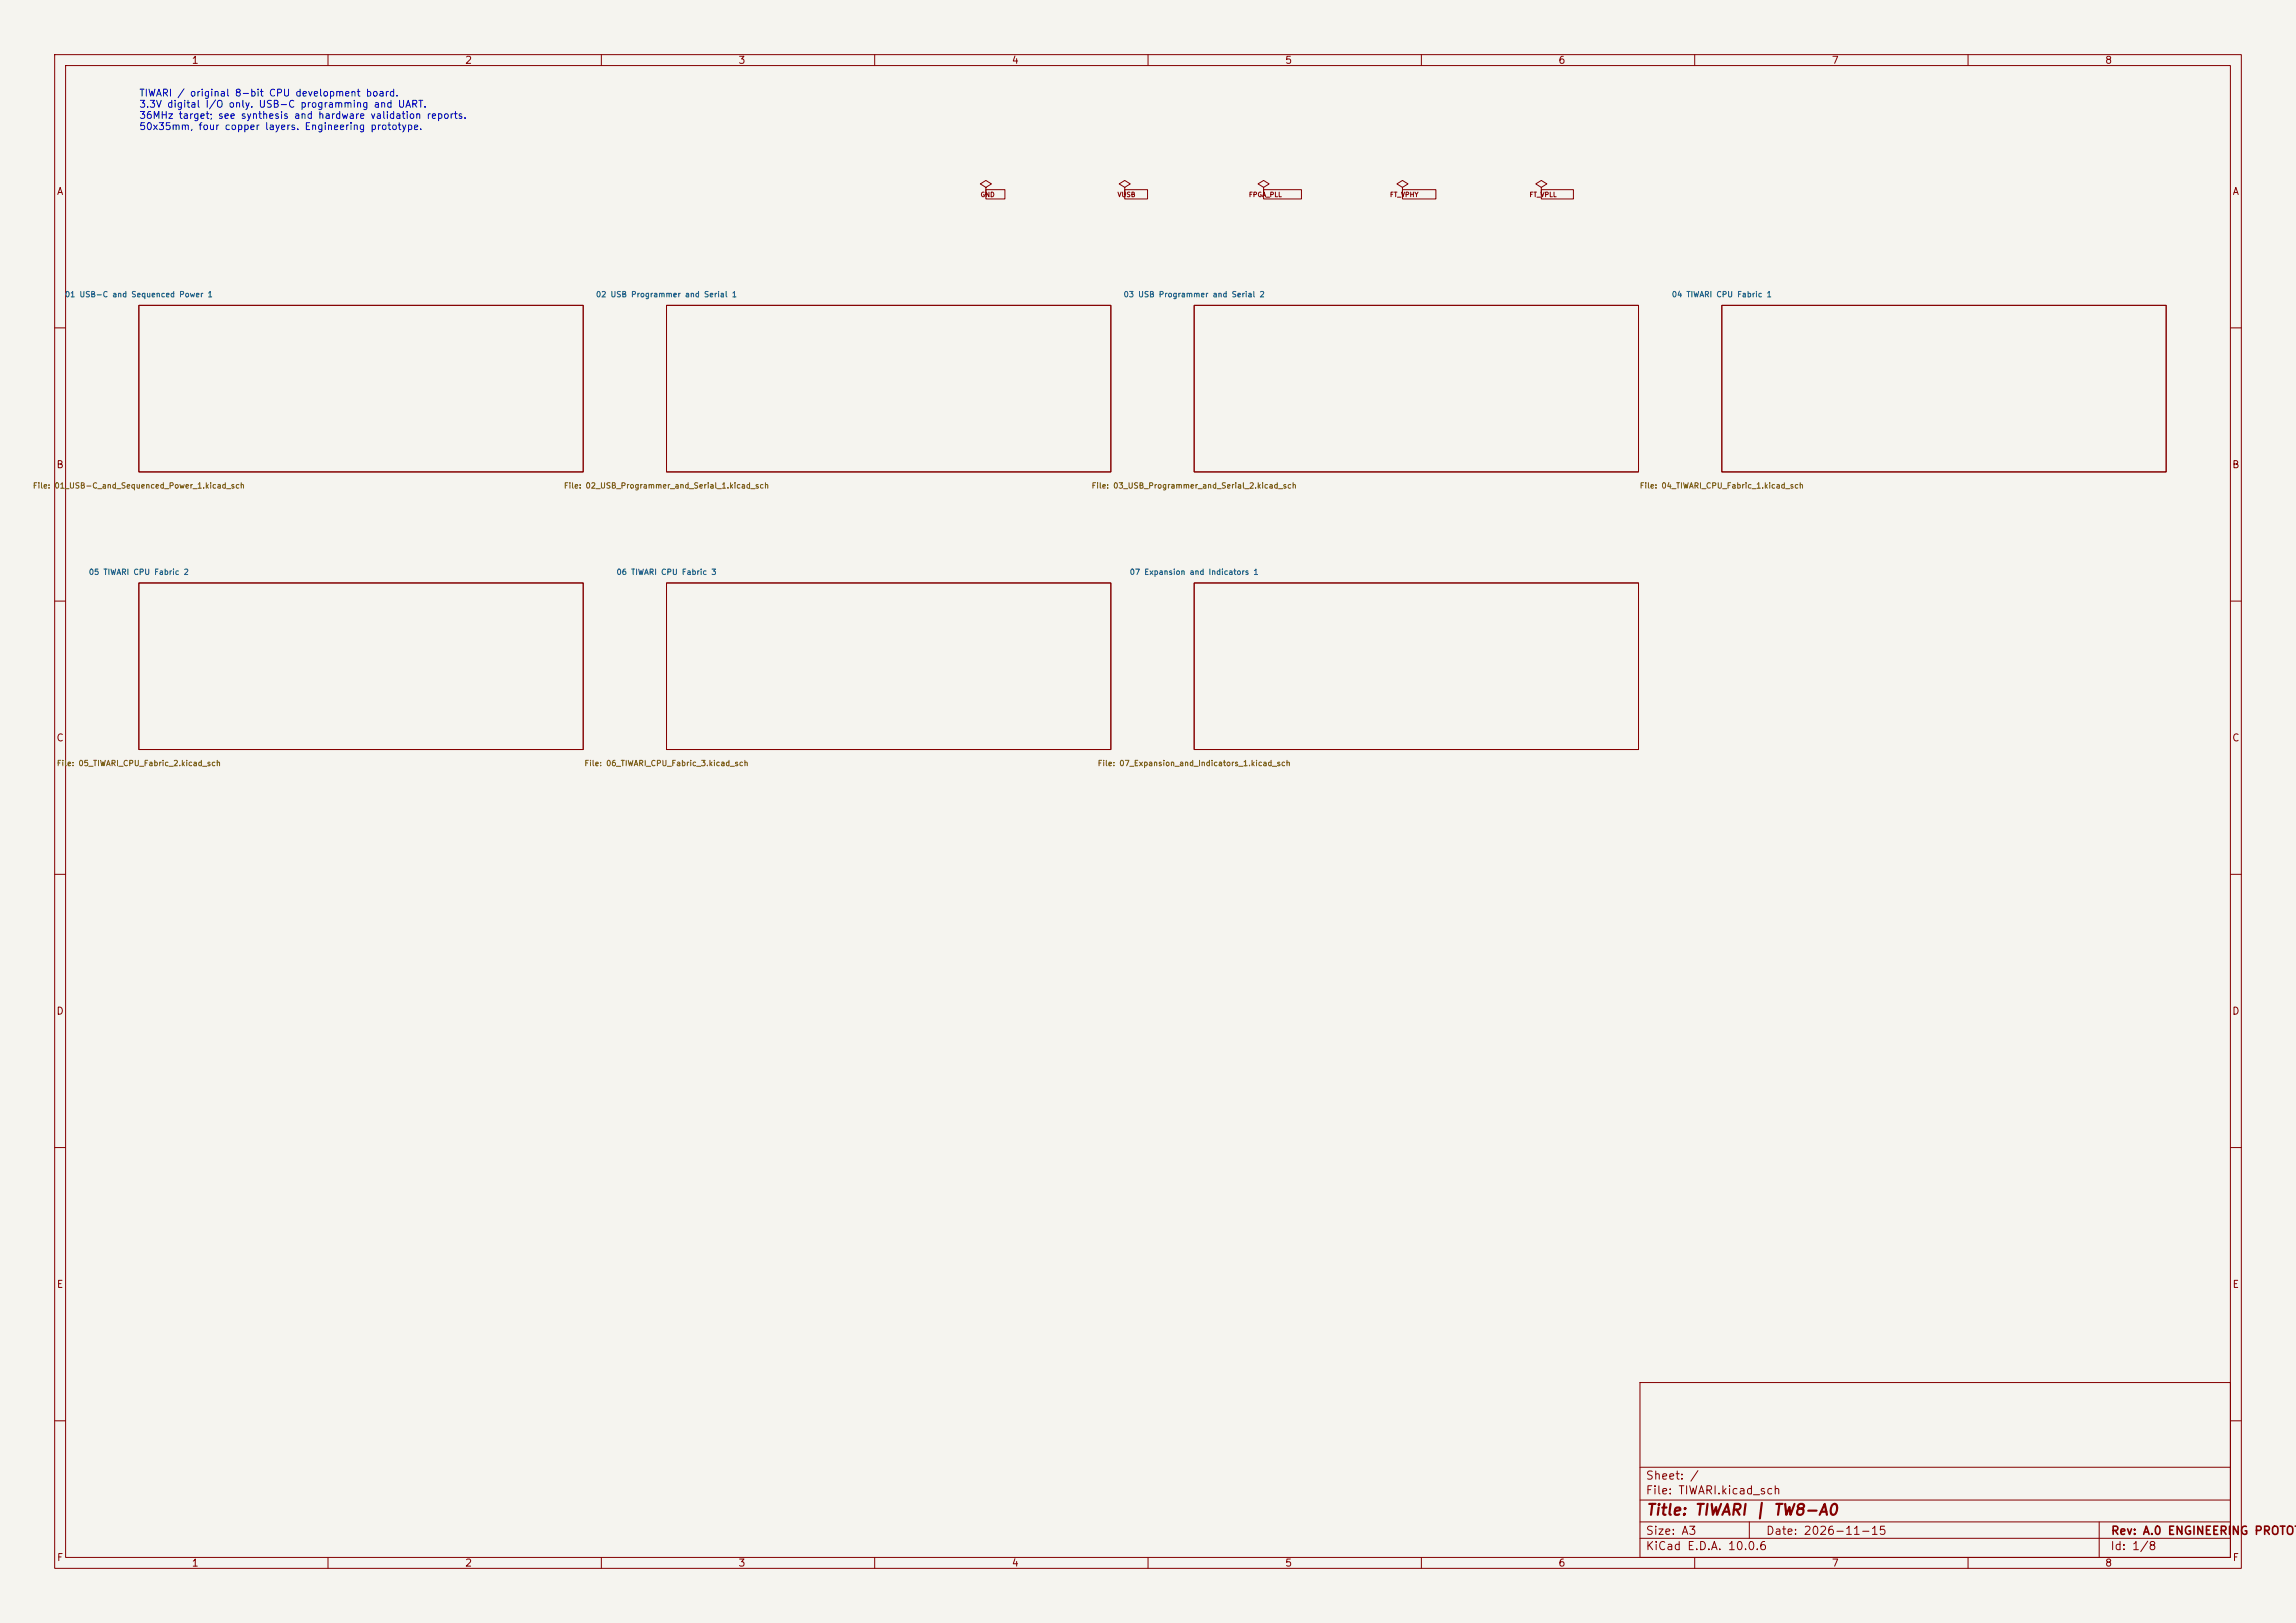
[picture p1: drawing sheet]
<svg xmlns="http://www.w3.org/2000/svg" width="420mm" height="297mm" viewBox="0 0 420 297" stroke-linecap="round" stroke-linejoin="round" font-family="sans-serif">
<defs><g id="words">
<text font-size="2" fill="#840000" x="301" y="277.8">Title: TIWARI | TW8-A0</text>
<g font-size="1.5" fill="#840000">
<text x="300.9" y="273.8">File: TIWARI.kicad_sch</text>
<text x="300.9" y="271.1">Sheet: /</text>
<text x="300.9" y="281.2">Size: A3</text>
<text x="322.9" y="281.2">Date: 2026-11-15</text>
<text x="386" y="281.2">Rev: A.0 ENGINEERING PROTOTY</text>
<text x="300.9" y="284">KiCad E.D.A. 10.0.6</text>
<text x="385.9" y="284">Id: 1/8</text>
</g>
<g font-size="1.3" fill="#840000">
<text x="35" y="12">1</text>
<text x="85" y="12">2</text>
<text x="135" y="12">3</text>
<text x="185" y="12">4</text>
<text x="235" y="12">5</text>
<text x="285" y="12">6</text>
<text x="335" y="12">7</text>
<text x="385" y="12">8</text>
<text x="10.3" y="36">A</text>
<text x="408.3" y="36">A</text>
<text x="10.2" y="86">B</text>
<text x="408.2" y="86">B</text>
<text x="10.2" y="136">C</text>
<text x="408.2" y="136">C</text>
<text x="10.2" y="186">D</text>
<text x="408.2" y="186">D</text>
<text x="10.3" y="236">E</text>
<text x="408.3" y="236">E</text>
<text x="10.3" y="286">F</text>
<text x="35" y="287">1</text>
<text x="85" y="287">2</text>
<text x="135" y="287">3</text>
<text x="185" y="287">4</text>
<text x="235" y="287">5</text>
<text x="285" y="287">6</text>
<text x="335" y="287">7</text>
<text x="385" y="287">8</text>
<text x="408.3" y="286">F</text>
</g>
<g font-size="1.3" fill="#0000c2">
<text x="25.4" y="18">TIWARI / original 8-bit CPU development board.</text>
<text x="25.4" y="20">3.3V digital I/O only. USB-C programming and UART.</text>
<text x="25.4" y="22.1">36MHz target; see synthesis and hardware validation reports.</text>
<text x="25.4" y="24.1">50x35mm, four copper layers. Engineering prototype.</text>
</g>
<g font-size="1" fill="#006464">
<text x="11.8" y="54.6">01 USB-C and Sequenced Power 1</text>
<text x="108.9" y="54.6">02 USB Programmer and Serial 1</text>
<text x="205.4" y="54.6">03 USB Programmer and Serial 2</text>
<text x="305.7" y="54.6">04 TIWARI CPU Fabric 1</text>
<text x="16.2" y="105.4">05 TIWARI CPU Fabric 2</text>
<text x="112.7" y="105.4">06 TIWARI CPU Fabric 3</text>
<text x="206.6" y="105.4">07 Expansion and Indicators 1</text>
</g>
<g font-size="1" fill="#725600">
<text x="5.9" y="89.6">File: 01_USB-C_and_Sequenced_Power_1.kicad_sch</text>
<text x="103.1" y="89.6">File: 02_USB_Programmer_and_Serial_1.kicad_sch</text>
<text x="199.6" y="89.6">File: 03_USB_Programmer_and_Serial_2.kicad_sch</text>
<text x="299.9" y="89.6">File: 04_TIWARI_CPU_Fabric_1.kicad_sch</text>
<text x="10.3" y="140.4">File: 05_TIWARI_CPU_Fabric_2.kicad_sch</text>
<text x="106.8" y="140.4">File: 06_TIWARI_CPU_Fabric_3.kicad_sch</text>
<text x="200.7" y="140.4">File: 07_Expansion_and_Indicators_1.kicad_sch</text>
</g>
<g font-size=".9" fill="#840000">
<text x="179.3" y="36.3">GND</text>
<text x="204.3" y="36.3">VUSB</text>
<text x="228.4" y="36.3">FPGA_PLL</text>
<text x="254.2" y="36.3">FT_VPHY</text>
<text x="279.7" y="36.3">FT_VPLL</text>
</g>
</g></defs>
<path d="M0 0h420v297h-420z" fill="#f5f4ef" stroke="#f5f4ef" stroke-width=".18"/>
<g fill="none" stroke="#840000" stroke-width=".18">
<path d="M10 10h400v277h-400zM12 12h396v273h-396zM60 10v2M110 10v2M160 10v2M210 10v2M260 10v2M310 10v2M360 10v2M180.3 34.3l1.1-.6-1.1-.7-1 .7 1 .6v1.3M180.3 35.6h.1M180.3 34.7h3.5v1.7h-3.5z"/>
<path d="M205.7 34.3l1.1-.6-1.1-.7-1 .7 1 .6v1.3M205.7 35.6h.1M205.7 34.7h4.2v1.7h-4.2zM231.1 34.3l1.1-.6-1.1-.7-1 .7 1 .6v1.3M231.1 35.6h.1M231.1 34.7h7v1.7h-7zM256.5 34.3l1.1-.6-1.1-.7-1 .7 1 .6v1.3M256.5 35.6h.1M256.5 34.7h6.2v1.7h-6.2zM281.9 34.3l1.1-.6-1.1-.7-1 .7 1 .6v1.3M281.9 35.6h.1M281.9 34.7h5.9v1.7h-5.9z"/>
<path d="M25.4 55.9h81.3v30.5h-81.3zM121.9 55.9h81.3v30.5h-81.3zM218.4 55.9h81.3v30.5h-81.3zM315 55.9h81.2v30.5h-81.2zM10 60h2M408 60h2M10 110h2M25.4 106.7h81.3v30.5h-81.3zM121.9 106.7h81.3v30.5h-81.3zM218.4 106.7h81.3v30.5h-81.3zM408 110h2M10 160h2"/>
<path d="M408 160h2M10 210h2M408 210h2M300 253h108v32h-108zM10 260h2M300 278.5h108M300 274.5h108M300 268.5h108M320 278.5v3M384 278.5v6.5M408 260h2M60 285v2"/>
<path d="M110 285v2M160 285v2M210 285v2M260 285v2M300 281.5h108M310 285v2M360 285v2"/>
</g>
<use href="#words"/>
</svg>
